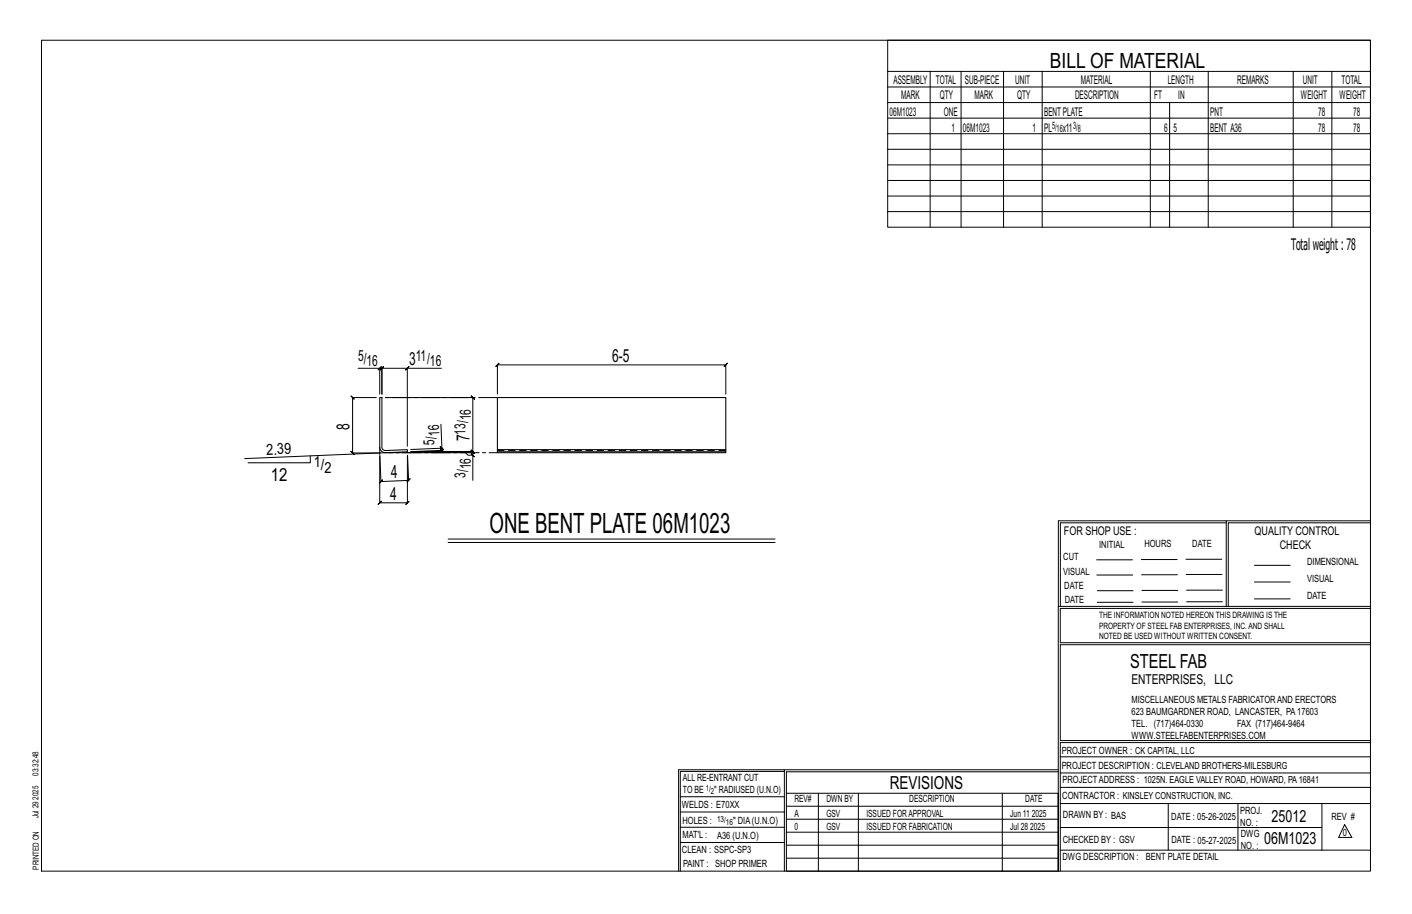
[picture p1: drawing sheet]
<svg xmlns="http://www.w3.org/2000/svg" width="432mm" height="279mm" viewBox="0 0 432 279" stroke-linecap="round" stroke-linejoin="round" font-family="sans-serif">
<defs><g id="words">
<text font-size="8.6" x="149.7" y="162.8">ONE BENT PLATE 06M1023</text>
<text font-size="6.4" x="321.1" y="20.7">BILL OF MATERIAL</text>
<text font-size="5.9" x="345.6" y="204.1">STEEL FAB</text>
<g font-size="5.5">
<text x="125.1" y="111.6">3</text>
<text x="187.2" y="110.5">6-5</text>
<text x="106.8" y="131.3" transform="rotate(-90 106.8 131.3)">8</text>
<text x="143.6" y="134.9" transform="rotate(-90 143.6 134.9)">7</text>
<text x="82.8" y="147.1">12</text>
<text x="119.7" y="146.1" transform="rotate(-2 119.7 146.1)">4</text>
<text x="119.3" y="152.7">4</text>
<text x="272.2" y="241.1">REVISIONS</text>
</g>
<g font-size="5.1">
<text x="388.9" y="251.3">25012</text>
<text x="386.6" y="258.1">06M1023</text>
</g>
<text font-size="4.9" x="394.8" y="76.4">Totalweight : 78</text>
<g font-size="4.7">
<text x="109.5" y="110.3">5/</text>
<text x="112.1" y="112">16</text>
<text x="127.1" y="110.3">11/</text>
<text x="131.5" y="112">16</text>
<text x="144" y="128.5" transform="rotate(-90 144 128.5)">16</text>
<text x="132.9" y="135.9" transform="rotate(-92 132.9 135.9)">5/</text>
<text x="134.4" y="133.2" transform="rotate(-92 134.4 133.2)">16</text>
<text x="142.4" y="132.9" transform="rotate(-90 142.4 132.9)">13/</text>
<text x="81.5" y="139.1" transform="rotate(-2 81.5 139.1)">2.39</text>
<text x="95.9" y="142.9">1/</text>
<text x="144" y="143.5" transform="rotate(-90 144 143.5)">16</text>
<text x="99.2" y="144.5">2</text>
<text x="142.4" y="146.1" transform="rotate(-90 142.4 146.1)">3/</text>
</g>
<text font-size="4.2" x="346" y="209.1">ENTERPRISES, LLC</text>
<g font-size="3.7">
<text x="273.2" y="25.6">ASSEMBLY</text>
<text x="286.2" y="25.6">TOTAL</text>
<text x="295.1" y="25.6">SUB-PIECE</text>
<text x="310.4" y="25.6">UNIT</text>
<text x="330.5" y="25.6">MATERIAL</text>
<text x="357.1" y="25.6">LENGTH</text>
<text x="378.3" y="25.6">REMARKS</text>
<text x="398.4" y="25.6">UNIT</text>
<text x="410.2" y="25.6">TOTAL</text>
<text x="272.1" y="35.5">06M1023</text>
<text x="275.6" y="30.4">MARK</text>
<text x="287.4" y="30.4">QTY</text>
<text x="288.6" y="35.5">ONE</text>
<text x="298" y="30.4">MARK</text>
<text x="311" y="30.4">QTY</text>
<text x="319.3" y="35.5">BENTPLATE</text>
<text x="328.7" y="30.4">DESCRIPTION</text>
<text x="353" y="30.4">FT</text>
<text x="360.3" y="30.4">IN</text>
<text x="370.1" y="35.5">PNT</text>
<text x="397.8" y="30.4">WEIGHT</text>
<text x="403.2" y="35.5">78</text>
<text x="409.6" y="30.4">WEIGHT</text>
<text x="413.8" y="35.5">78</text>
<text x="290.9" y="40.2">1</text>
<text x="294.5" y="40.2">06M1023</text>
<text x="315.8" y="40.2">1</text>
<text x="319.3" y="40.2">PL</text>
<text x="325" y="40.2">x11</text>
<text x="356" y="40.2">6</text>
<text x="358.9" y="40.2">5</text>
<text x="370.1" y="40.2">BENT A36</text>
<text x="403.2" y="40.2">78</text>
<text x="413.8" y="40.2">78</text>
<text x="325.3" y="163.4">FOR SHOP USE :</text>
<text x="383.7" y="163.4">QUALITY CONTROL</text>
<text x="391.4" y="167.8">CHECK</text>
</g>
<g font-size="3.1">
<text x="321.7" y="39.4">5/</text>
<text x="323.1" y="40.5">16</text>
<text x="328.2" y="39.4">3/</text>
<text x="329.6" y="40.5">8</text>
<text x="336.2" y="167.4">INITIAL</text>
<text x="350" y="167.1">HOURS</text>
<text x="364.6" y="167.2">DATE</text>
<text x="325.2" y="171.3">CUT</text>
<text x="399.8" y="172.8">DIMENSIONAL</text>
<text x="325.1" y="175.8">VISUAL</text>
<text x="399.8" y="177.9">VISUAL</text>
<text x="325.5" y="180">DATE</text>
<text x="325.7" y="184.4">DATE</text>
<text x="399.8" y="183.1">DATE</text>
<text x="346" y="215">MISCELLANEOUS METALS FABRICATORAND ERECTORS</text>
<text x="346" y="218.6">623 BAUMGARDNER ROAD, LANCASTER, PA17603</text>
<text x="346" y="225.8">WWW.STEELFABENTERPRISES.COM</text>
<text x="346" y="222.2">TEL. (717)464-0330</text>
<text x="378.3" y="222.2">FAX (717)464-9464</text>
<text x="324.7" y="230.5">PROJECT OWNER : CK CAPITAL, LLC</text>
<text x="208.8" y="238.8">ALL RE-ENTRANT CUT</text>
<text x="324.7" y="235.1">PROJECT DESCRIPTION : CLEVELAND BROTHERS-MILESBURG</text>
<text x="324.9" y="239.5">PROJECTADDRESS : 1025N. EAGLE VALLEY ROAD, HOWARD, PA16841</text>
<text x="208.8" y="242.5">TO BE</text>
<text x="218.4" y="242.5">&quot; RADIUSED (U.N.O)</text>
<text x="242.9" y="245.3">REV#</text>
<text x="252.7" y="245.3">DWN BY</text>
<text x="278.1" y="245.3">DESCRIPTION</text>
<text x="313.5" y="245.3">DATE</text>
<text x="324.9" y="244.2">CONTRACTOR : KINSLEY CONSTRUCTION, INC.</text>
<text x="208.5" y="247">WELDS : E70XX</text>
<text x="208.7" y="251.7">HOLES :</text>
<text x="224.2" y="251.8">&quot; DIA(U.N.O)</text>
<text x="242.9" y="249.9">A</text>
<text x="252.7" y="249.9">GSV</text>
<text x="264.9" y="249.9">ISSUED FORAPPROVAL</text>
<text x="309" y="249.9">Jun 11</text>
<text x="315.5" y="249.9">2025</text>
<text x="325.1" y="250">DRAWN BY : BAS</text>
<text x="358.2" y="250.5">DATE : 05-26-2025</text>
<text x="379.3" y="248.9">PROJ.</text>
<text x="407.2" y="250.5">REV #</text>
<text x="208.7" y="256.3">MAT'L :</text>
<text x="219.3" y="256.4">A36 (U.N.O)</text>
<text x="242.9" y="253.8">0</text>
<text x="252.7" y="253.8">GSV</text>
<text x="264.9" y="253.8">ISSUED FOR FABRICATION</text>
<text x="309" y="253.8">Jul 28</text>
<text x="315" y="253.8">2025</text>
<text x="325" y="257.6">CHECKED BY : GSV</text>
<text x="358.3" y="257.7">DATE : 05-27-2025</text>
<text x="379.3" y="252.5">NO. :</text>
<text x="379.5" y="255.9">DWG</text>
<text x="410.6" y="255.5">0</text>
<text x="208.6" y="260.7">CLEAN : SSPC-SP3</text>
<text x="324.9" y="262.9">DWG DESCRIPTION :</text>
<text x="350.4" y="263">BENT PLATE DETAIL</text>
<text x="379.5" y="259.5">NO. :</text>
<text x="208.9" y="265">PAINT : SHOP PRIMER</text>
</g>
<g font-size="2.7">
<text x="336.1" y="189">THE INFORMATION NOTED HEREON THIS DRAWING IS THE</text>
<text x="336.1" y="195.4">NOTED BE USED WITHOUT WRITTEN CONSENT.</text>
<text x="336.1" y="192.2">PROPERTY OF STEEL FAB ENTERPRISES, INC.AND SHALL</text>
</g>
<g font-size="2.6">
<text x="215.9" y="241.8">1/</text>
<text x="217.4" y="242.7">2</text>
<text x="219.3" y="251.1">13/</text>
<text x="222" y="252.1">16</text>
</g>
<g font-size="2.5">
<text x="11.7" y="237.1" transform="rotate(-90 11.7 237.1)">03:32:48</text>
<text x="11.8" y="244.4" transform="rotate(-90 11.8 244.4)">2025</text>
<text x="11.8" y="250.1" transform="rotate(-90 11.8 250.1)">Jul 29</text>
<text x="11.9" y="265.8" transform="rotate(-90 11.9 265.8)">PRINTED ON</text>
</g>
</g></defs>
<g fill="none" stroke="#000" stroke-width=".31">
<path d="M12.7 12.3h406.4v254h-406.4zM271.5 12.3h147.6v57.2h-147.6zM271.5 21.8h147.6M271.5 26.6h147.6M271.5 31.4h147.6M271.5 36.1h147.6M284.5 21.8v47.7M293.9 21.8v47.7M306.9 21.8v47.7M318.7 21.8v47.7M351.8 21.8v47.7M357.7 31.4v38.1"/>
<path d="M369.5 21.8v47.7M395.5 21.8v47.7M407.3 21.8v47.7M271.5 40.9h147.6M271.5 45.6h147.6M271.5 50.4h147.6M271.5 55.2h147.6M271.5 59.9h147.6M271.5 64.7h147.6M109.5 112.6h6.6v7.9M116.1 112.6l-.5 .5 1-1zM116.1 112.6h.7l-.5 .5 1-1-.5 .5v7.9v-7.9l-.5 .5 1-1-.5 .5h7.8"/>
<path d="M124.6 112.6l.5-.5-1 1zM135 112.6h-10.4v23.8M94.9 139.4v2.1h-19M115.1 121.5h-7.3l-.5-.5 1 1-.5-.5v17l-.5-.5 1 1-.5-.5h8.3l.4 8.7-.5 .5 1-1-.5 .5 8.5-.3-.5 .5 .9-1.1-.4 .6-.4-7.7v14.5l.5-.5-1 1 .5-.5h-8.5l.5-.5-1 1 .5-.5v-14.2M116.1 138.5l-41.3 1.7M117.8 121.5h26.8l-.5-.5 1 1-.5-.5v16.6l-.5-.5 1 1-.5-.5h-19h19l-.5-.5 1 1-.5-.5v1M119 138.4h23.3l.8 .7h1.5v7.7M134.6 136.5l1.1 1zM134.8 129.7l.3 7.3-9.5 .4M135.1 137l.1 .7-.6-.5 1.1 .9-.5-.4-9.6 .4M144.1 138.6l1 1zM152.1 120.5v-9l-.5 .5 1-1-.5 .5h69.9l-.5 .5 1-1-.5 .5v9"/>
<path d="M375 159.8h-50.7v25.6M375 159.2h-51.3l-.1 107.1M419.1 159.2h-44.1v26.2M419.1 159.8h-43.5v25.6M137 164.8h100M137 165.8h100M335.4 171.1h10.9M335.4 175.8h11M349 171h11M349.1 175.7h11M362.7 171h10.9M362.7 175.6h11"/>
<path d="M383.6 172.8h11M383.6 177.9h11M323.7 185.4h95.4M335.5 184.1h11M335.5 180.6h11M349.2 184h11M349.2 180.5h11M362.9 180.4h10.9M362.9 184h10.9M383.6 183.1h11M419.1 186h-94.9v10.5h94.9M419.1 197.1h-94.9v29.3h94.9v.6h-94.9v39.3"/>
<path d="M239.9 235.8h-31.9v30.5M239.9 235.3h-32.4v31M323.6 235.3h-83.7v31M323.6 235.9h-83.1v6.6M324.2 236.3h94.9M324.2 231.4h94.9M208 252.9h31.9M208 257.5h31.9M208 243.6h31.9M208 248.2h31.9M240.5 242.5h83.1v23.8h-83.1zM240.5 258.4h83.1"/>
<path d="M240.5 254.4h83.1M240.5 250.4h83.1M240.5 246.5h83.1M250.3 242.5v23.8M262.5 242.5v23.8M306.5 242.5v23.8M324.2 253h80.1M324.2 245.6h94.9M324.2 259.9h94.9M324.2 240.7h94.9M357.3 245.6v14.3M378.6 245.6v14.3"/>
<path d="M404.3 245.6v14.3M411.2 252.1l2.2 3.9h-4zM240.5 262.3h83.1"/>
</g>
<path d="M116.1 121.5h.7l.1 15.7 1 .5 6.7-.2v.6l-6.7 .3a1.72 1.72 0 0 1-1.8-1.7zM152.1 137.5h69.9v.6h-69.9zM152.1 138.1v.3h69.9v-.3M152.1 137.5v-16h69.9v16" fill="none" stroke="#000" stroke-width=".32"/>
<path d="M152.1 137.7h69.9" fill="none" stroke="#000" stroke-width=".31" stroke-dasharray="2 1.4"/>
<path d="M116.1 136.7v1.8l36-.1M152.1 121.5h-35.3" fill="none" stroke="#000" stroke-width=".31" stroke-dasharray="5.8 1 1 1"/>
<use href="#words"/>
</svg>
